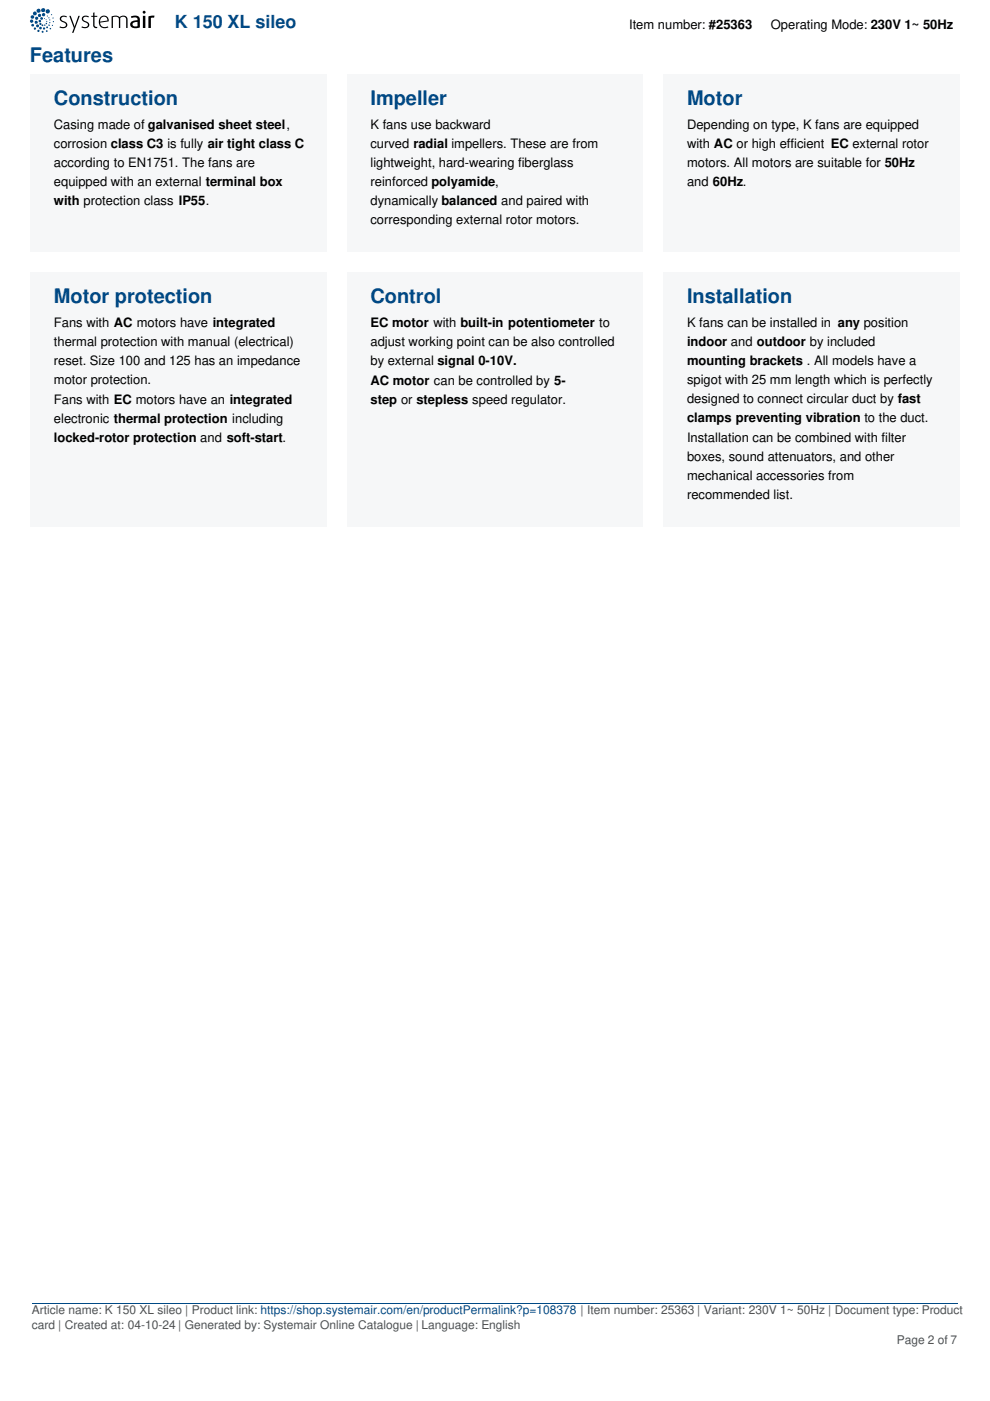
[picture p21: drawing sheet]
<svg xmlns="http://www.w3.org/2000/svg" width="210mm" height="297mm" viewBox="0 0 210 297" stroke-linecap="round" stroke-linejoin="round" font-family="sans-serif">
<defs><g id="words">
<g font-size="4.2" fill="#004985">
<text x="6.4" y="13.2">Features</text>
<text x="11.4" y="22.3">Construction</text>
<text x="78.5" y="22.3">Impeller</text>
<text x="145.7" y="22.3">Motor</text>
<text x="11.4" y="64.3">Motor protection</text>
<text x="78.5" y="64.3">Control</text>
<text x="145.7" y="64.3">Installation</text>
</g>
<text font-size="3.8" fill="#004985" x="37.1" y="6">K 150 XL sileo</text>
<g font-size="2.8">
<text x="133.4" y="6.2">Item number: #25363</text>
<text x="163.4" y="6.2">Operating Mode: 230V 1~ 50Hz</text>
<text x="11.4" y="27.4">Casing made of galvanised sheet steel,</text>
<text x="78.5" y="27.4">K fans use backward</text>
<text x="145.7" y="27.4">Depending on type, K fans are equipped</text>
<text x="11.4" y="31.4">corrosion class C3 is fully air tight class C</text>
<text x="11.4" y="35.5">according to EN1751. The fans are</text>
<text x="78.5" y="31.4">curved radial impellers. These are from</text>
<text x="78.5" y="35.5">lightweight, hard-wearing fiberglass</text>
<text x="145.7" y="31.4">with AC or high efficient EC external rotor</text>
<text x="145.7" y="35.5">motors. All motors are suitable for 50Hz</text>
<text x="11.4" y="39.5">equipped with an external terminal box</text>
<text x="78.5" y="39.5">reinforced polyamide,</text>
<text x="145.7" y="39.5">and 60Hz.</text>
<text x="11.4" y="43.5">with protection class IP55.</text>
<text x="78.5" y="43.5">dynamically balanced and paired with</text>
<text x="78.5" y="47.5">corresponding external rotor motors.</text>
<text x="11.4" y="69.3">Fans with AC motors have integrated</text>
<text x="78.5" y="69.3">EC motor with built-in potentiometer to</text>
<text x="145.7" y="69.3">K fans can be installed in any position</text>
<text x="11.4" y="73.4">thermal protection with manual (electrical)</text>
<text x="11.4" y="77.4">reset. Size 100 and 125 has an impedance</text>
<text x="78.5" y="73.4">adjust working point can be also controlled</text>
<text x="78.5" y="77.4">by external signal 0-10V.</text>
<text x="145.7" y="73.4">indoor and outdoor by included</text>
<text x="145.7" y="77.4">mounting brackets . All models have a</text>
<text x="11.4" y="81.4">motor protection.</text>
<text x="78.5" y="81.6">AC motor can be controlled by 5-</text>
<text x="145.7" y="81.4">spigot with 25 mm length which is perfectly</text>
<text x="11.4" y="85.6">Fans with EC motors have an integrated</text>
<text x="11.4" y="89.7">electronic thermal protection including</text>
<text x="78.5" y="85.6">step or stepless speed regulator.</text>
<text x="145.7" y="85.4">designed to connect circular duct by fast</text>
<text x="145.7" y="89.4">clamps preventing vibration to the duct.</text>
<text x="11.4" y="93.7">locked-rotor protection and soft-start.</text>
<text x="145.7" y="93.7">Installation can be combined with filter</text>
<text x="145.7" y="97.7">boxes, sound attenuators, and other</text>
<text x="145.7" y="101.7">mechanical accessories from</text>
<text x="145.7" y="105.8">recommended list.</text>
</g>
<g font-size="2.5" fill="#485257">
<text x="6.8" y="278.6">Article name: K 150 XL sileo | Product link: https://shop.systemair.com/en/productPermalink?p=108378 | Item number: 25363 | Variant: 230V 1~ 50Hz | Document type: Product</text>
<text x="6.8" y="281.7">card | Created at: 04-10-24 | Generated by: Systemair Online Catalogue | Language: English</text>
<text x="190.1" y="284.9">Page 2 of 7</text>
</g>
</g></defs>
<path d="M2.1 15.8h67.1v37.7h-67.1z" fill="#f6f7f8"/>
<path d="M2.1 15.8h4.3v37.7h-4.3z" fill="#fff"/>
<path d="M69.2 15.8h67.1v37.7h-67.1z" fill="#f6f7f8"/>
<path d="M69.2 15.8h4.3v37.7h-4.3z" fill="#fff"/>
<path d="M136.3 15.8h67.2v37.7h-67.2z" fill="#f6f7f8"/>
<path d="M136.3 15.8h4.3v37.7h-4.3z" fill="#fff"/>
<path d="M2.1 57.7h67.1v54h-67.1z" fill="#f6f7f8"/>
<path d="M2.1 57.7h4.3v54h-4.3z" fill="#fff"/>
<path d="M69.2 57.7h67.1v54h-67.1z" fill="#f6f7f8"/>
<path d="M69.2 57.7h4.3v54h-4.3z" fill="#fff"/>
<path d="M136.3 57.7h67.2v54h-67.2z" fill="#f6f7f8"/>
<g fill="#fff">
<path d="M136.3 57.7h4.3v54h-4.3z"/>
<path d="M0 -.1h209.8v10.2h-209.8z"/>
</g>
<path d="M31.5 3.5v2.4h.5v-2.1h.7l.1-.5zM30.3 3.4v2.5h.5v-2.5zM30.2 2.6a.35 .35 0 0 0 .7 0 .35 .35 0 0 0-.7 0zM28.2 4.9l1-.3v.9l-.8 .1-.3-.4zM27.8 3.5l.1 .3 .5-.1a.55 .55 0 0 1 .8 .6 1.38 1.38 0 0 0-1.6 .9 1.32 1.32 0 0 0 2.1 .6v-1.6a1.08 1.08 0 0 0-1.7-.8zM23.7 3.5v2.4h.2v-2.3l.6-.1a.58 .58 0 0 1 .7 .6v1.8h.3v-2.1a.69 .69 0 0 1 .7-.3 .69 .69 0 0 1 .6 .6v1.8h.2v-1.8a.96 .96 0 0 0-.6-.8 .96 .96 0 0 0-1.1 .3l-.5-.3zM21.4 3.8a.74 .74 0 0 1 .9-.2 .74 .74 0 0 1 .5 .8l-1.6 .2zM21.4 3.5a1.39 1.39 0 0 0-.3 1.9 1.39 1.39 0 0 0 1.9 .4l-.1-.2-.5 .1a.94 .94 0 0 1-1.2-.9l1.9-.3a1.02 1.02 0 0 0-.5-1.1 1.02 1.02 0 0 0-1.2 .1zM19.8 2.7v.7h-.5v.2h.5v1.7a.63 .63 0 0 0 .8 .6v-.2h-.3l-.3-.3v-1.8h.6v-.2h-.6v-.8zM17.6 3.5a.72 .72 0 0 0-.2 .8 .72 .72 0 0 0 .7 .4l.5 .3v.3a.83 .83 0 0 1-1.2 .3l-.1 .2 .4 .2a.92 .92 0 0 0 1.2-.7 1.8 1.8 0 0 0-1.2-1.1l-.1-.2a.71 .71 0 0 1 1.1-.3l.2-.2-.5-.2zM14.7 3.4l1 2.5-.4 1.1h.3l1.3-3.6h-.3l-.8 2.3-.8-2.3zM12.9 3.5a.72 .72 0 0 0-.2 .8 .72 .72 0 0 0 .7 .4l.5 .3 .1 .3a.84 .84 0 0 1-1.3 .3l-.1 .2 .5 .2a.93 .93 0 0 0 1.2-.7 1.8 1.8 0 0 0-1.3-1.1v-.2a.71 .71 0 0 1 1.1-.3l.1-.2-.5-.2z" fill="#000"/>
<g fill="#004684">
<path d="M9.4 3.8l.1 .2z"/>
<path d="M10 3.3l.1 .1v.1z"/>
<circle cx="9" cy="5.4" r=".19"/>
<circle cx="9.5" cy="5.3" r=".16"/>
<circle cx="9.8" cy="5" r=".16"/>
<circle cx="8.5" cy="4.5" r=".27"/>
<circle cx="8.8" cy="3.9" r=".29"/>
<circle cx="8.6" cy="5.1" r=".23"/>
<circle cx="9.9" cy="4.6" r=".11"/>
<circle cx="9.8" cy="4.2" r=".1"/>
<circle cx="9.3" cy="6" r=".24"/>
<circle cx="10.6" cy="4.8" r=".12"/>
<circle cx="10" cy="5.8" r=".2"/>
<circle cx="10.4" cy="5.3" r=".15"/>
<circle cx="8.6" cy="5.9" r=".28"/>
<circle cx="8" cy="5.5" r=".31"/>
<circle cx="7.7" cy="4.7" r=".33"/>
<circle cx="7.8" cy="3.9" r=".34"/>
<circle cx="9.2" cy="3.1" r=".35"/>
<circle cx="8.4" cy="3.3" r=".34"/>
<circle cx="10.6" cy="4.2" r=".12"/>
<circle cx="10.4" cy="3.8" r=".13"/>
<circle cx="10.1" cy="2.4" r=".45"/>
<circle cx="6.9" cy="3.6" r=".38"/>
<circle cx="6.7" cy="4.5" r=".36"/>
<circle cx="6.9" cy="5.3" r=".29"/>
<circle cx="7.4" cy="6.1" r=".25"/>
<circle cx="8.2" cy="6.5" r=".24"/>
<circle cx="9.9" cy="6.6" r=".19"/>
<circle cx="9" cy="6.7" r=".21"/>
<circle cx="10.7" cy="6.1" r=".16"/>
<circle cx="9.2" cy="2.2" r=".44"/>
<circle cx="8.2" cy="2.3" r=".43"/>
<circle cx="7.4" cy="2.8" r=".4"/>
<circle cx="11.1" cy="5.4" r=".12"/>
<circle cx="11.3" cy="4.6" r=".12"/>
<circle cx="10.9" cy="3.1" r=".12"/>
<circle cx="11.2" cy="3.8" r=".12"/>
</g>
<path d="M0 269.9h209.8v22.4h-209.8z" fill="#fff"/>
<path d="M6.8 276.3h196.2" fill="none" stroke="#004985" stroke-width=".21"/>
<use href="#words"/>
</svg>
